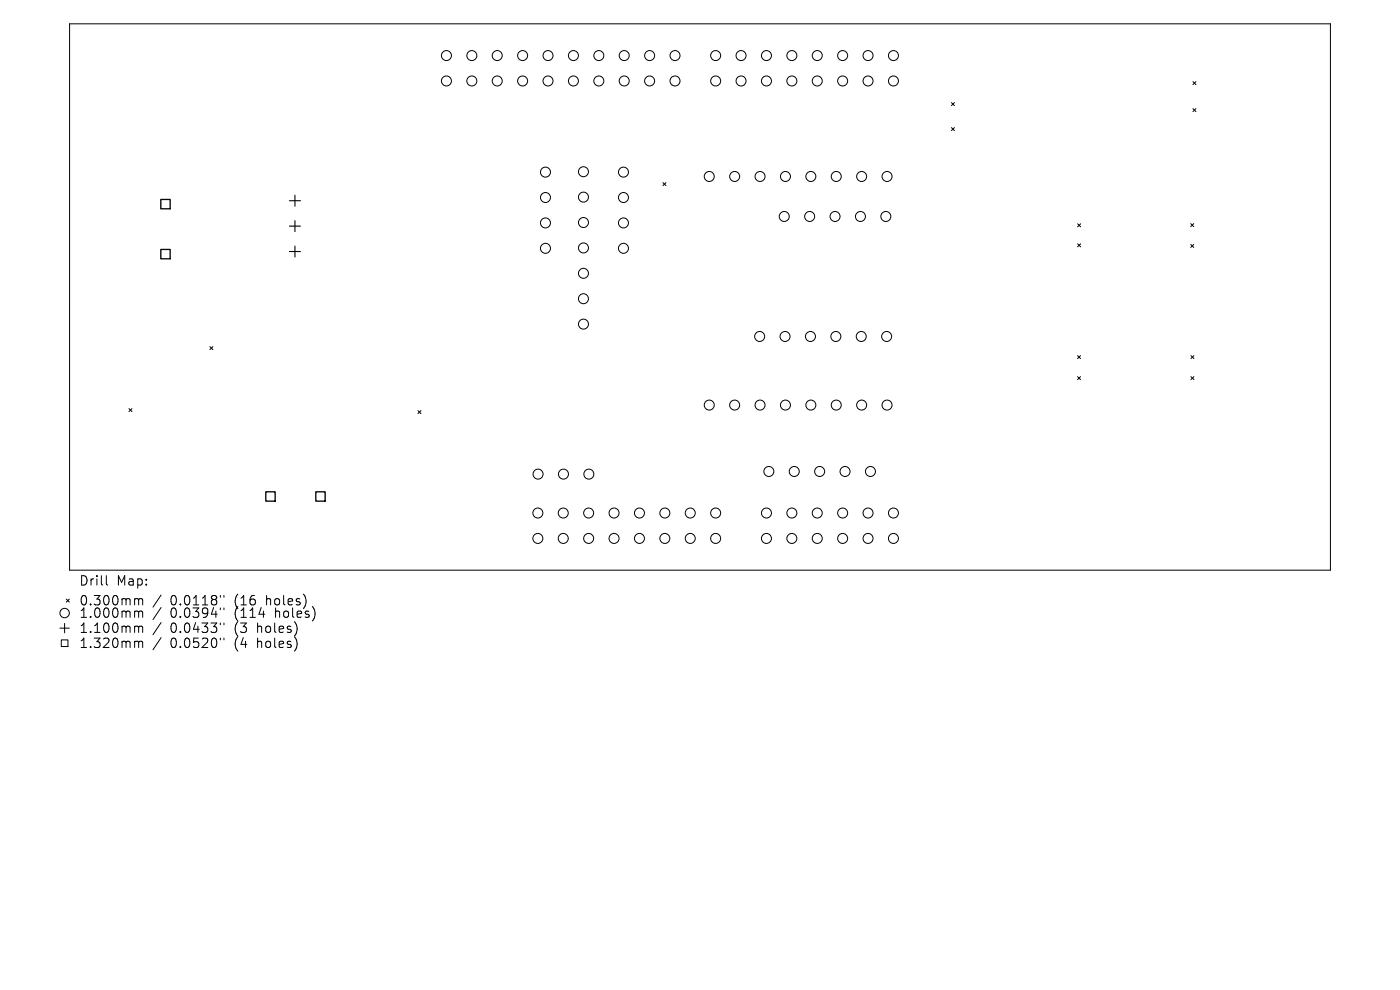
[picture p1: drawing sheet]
<svg xmlns="http://www.w3.org/2000/svg" width="297mm" height="210mm" viewBox="0 0 297 210" stroke-linecap="round" stroke-linejoin="round" font-family="sans-serif">
<defs><g id="words">
<g font-size="2.8">
<text x="16.7" y="124.5">Drill</text>
<text x="24.7" y="124.5">Map:</text>
<text x="16.7" y="128.7">0.300mm</text>
<text x="16.7" y="131.3">1.000mm</text>
<text x="36.2" y="128.7">0.0118&quot;</text>
<text x="36.2" y="131.3">0.0394&quot;</text>
<text x="49.9" y="128.7">(16</text>
<text x="49.9" y="131.3">(114</text>
<text x="56.7" y="128.7">holes)</text>
<text x="58.7" y="131.3">holes)</text>
<text x="16.7" y="134.5">1.100mm</text>
<text x="16.7" y="137.7">1.320mm</text>
<text x="36.2" y="134.5">0.0433&quot;</text>
<text x="36.2" y="137.7">0.0520&quot;</text>
<text x="49.9" y="134.5">(3</text>
<text x="49.9" y="137.7">(4</text>
<text x="54.8" y="134.5">holes)</text>
<text x="54.8" y="137.7">holes)</text>
</g>
</g></defs>
<g fill="none" stroke="#000" stroke-width=".21">
<path d="M14.8 5.1h267.4v115.9h-267.4zM253.1 17.3l.6 .7M253.7 17.3l-.6 .7M140.6 38.7l.7 .7M141.3 38.7l-.7 .7M201.8 21.8l.7 .6M201.8 27.1l.7 .6M202.5 21.8l-.7 .6M202.5 27.1l-.7 .6M253.1 23l.6 .7M253.7 23l-.6 .7M228.6 47.5l.7 .6"/>
<path d="M228.6 51.7l.7 .7M229.3 47.5l-.7 .6M229.3 51.7l-.7 .7M252.6 47.4l.6 .7M252.6 51.8l.6 .7M253.2 47.4l-.6 .7M253.2 51.8l-.6 .7M44.5 73.5l.7 .7M45.2 73.5l-.7 .7M228.6 75.4l.6 .7M228.6 79.9l.6 .6M229.2 75.4l-.6 .7"/>
<path d="M229.2 79.9l-.6 .6M252.6 75.4l.7 .7M252.6 79.9l.7 .6M253.3 75.4l-.7 .7M253.3 79.9l-.7 .6M27.4 86.7l.6 .6M28 86.7l-.6 .6M88.7 87.1l.6 .6M89.3 87.1l-.6 .6M12.7 133.2h2M13 135.7h1.4v1.5h-1.4zM13.7 132.2v2"/>
<path d="M14.1 127.1l.6 .6M14.7 127.1l-.6 .6M22.6 122.1v1.7l.2 .3M28.8 127l.5 .1 .1 .2M28.8 129.6h.3l.3 .3M28.8 132.8h.3l.3 .3M28.8 136l.5 .1 .1 .2M29.4 127.3l.3-.3 .5 .1 .1 1.2M29.4 127.3v1M29.4 129.9v1.1M29.4 133.1v1.1M29.4 136.3v1.1"/>
<path d="M29.4 129.9l.3-.3 .5 .1 .1 1.3M29.4 133.1l.3-.3 .5 .1 .1 1.3M29.4 136.3l.3-.3 .5 .1 .1 1.3M34.2 126.2l-1.7 2.6M34.2 128.9l-1.7 2.5M34.2 132.1l-1.7 2.5M34.2 135.3l-1.7 2.5M46.7 126.3v.4M46.7 129v.3M46.7 132.2v.3M46.7 135.4v.3M47.5 126.3v.4"/>
<path d="M47.5 129v.3M47.5 132.2v.3M47.5 135.4v.3"/>
<circle cx="94.7" cy="17.2" r="1.06"/>
<circle cx="94.7" cy="11.8" r="1.06"/>
<circle cx="100.1" cy="17.2" r="1.06"/>
<circle cx="100.1" cy="11.8" r="1.06"/>
<circle cx="105.5" cy="17.2" r="1.06"/>
<circle cx="105.5" cy="11.8" r="1.06"/>
<circle cx="110.9" cy="17.2" r="1.06"/>
<circle cx="110.9" cy="11.8" r="1.06"/>
<circle cx="116.3" cy="17.2" r="1.06"/>
<circle cx="116.3" cy="11.8" r="1.06"/>
<circle cx="121.6" cy="17.2" r="1.06"/>
<circle cx="121.6" cy="11.8" r="1.06"/>
<circle cx="127" cy="17.2" r="1.06"/>
<circle cx="127" cy="11.8" r="1.06"/>
<circle cx="132.4" cy="17.2" r="1.06"/>
<circle cx="132.4" cy="11.8" r="1.06"/>
<circle cx="137.8" cy="17.2" r="1.06"/>
<circle cx="137.8" cy="11.8" r="1.06"/>
<circle cx="143.2" cy="17.2" r="1.06"/>
<circle cx="143.2" cy="11.8" r="1.06"/>
<circle cx="151.8" cy="17.2" r="1.06"/>
<circle cx="151.8" cy="11.8" r="1.06"/>
<circle cx="157.2" cy="17.2" r="1.06"/>
<circle cx="157.2" cy="11.8" r="1.06"/>
<circle cx="162.6" cy="17.2" r="1.06"/>
<circle cx="162.6" cy="11.8" r="1.06"/>
<circle cx="168" cy="17.2" r="1.06"/>
<circle cx="168" cy="11.8" r="1.06"/>
<circle cx="173.4" cy="17.2" r="1.06"/>
<circle cx="173.4" cy="11.8" r="1.06"/>
<circle cx="178.8" cy="17.2" r="1.06"/>
<circle cx="178.8" cy="11.8" r="1.06"/>
<circle cx="184.2" cy="17.2" r="1.06"/>
<circle cx="184.2" cy="11.8" r="1.06"/>
<circle cx="189.5" cy="17.2" r="1.06"/>
<circle cx="189.5" cy="11.8" r="1.06"/>
<circle cx="115.7" cy="36.5" r="1.06"/>
<circle cx="123.8" cy="36.4" r="1.06"/>
<circle cx="132.3" cy="36.5" r="1.06"/>
<circle cx="150.5" cy="37.4" r="1.06"/>
<circle cx="155.9" cy="37.4" r="1.06"/>
<circle cx="161.2" cy="37.4" r="1.06"/>
<circle cx="166.6" cy="37.4" r="1.06"/>
<circle cx="172" cy="37.4" r="1.06"/>
<circle cx="177.4" cy="37.4" r="1.06"/>
<circle cx="182.8" cy="37.4" r="1.06"/>
<circle cx="188.2" cy="37.4" r="1.06"/>
<circle cx="115.7" cy="52.7" r="1.06"/>
<circle cx="115.7" cy="41.9" r="1.06"/>
<circle cx="115.7" cy="47.3" r="1.06"/>
<circle cx="123.8" cy="58" r="1.06"/>
<circle cx="123.8" cy="41.8" r="1.06"/>
<circle cx="123.8" cy="52.6" r="1.06"/>
<circle cx="123.8" cy="47.2" r="1.06"/>
<circle cx="132.3" cy="52.7" r="1.06"/>
<circle cx="132.3" cy="41.9" r="1.06"/>
<circle cx="132.3" cy="47.3" r="1.06"/>
<circle cx="166.4" cy="45.9" r="1.06"/>
<circle cx="171.8" cy="45.9" r="1.06"/>
<circle cx="177.2" cy="45.9" r="1.06"/>
<circle cx="182.5" cy="45.9" r="1.06"/>
<circle cx="187.9" cy="45.9" r="1.06"/>
<circle cx="123.8" cy="63.4" r="1.06"/>
<circle cx="123.8" cy="68.8" r="1.06"/>
<circle cx="161.2" cy="71.4" r="1.06"/>
<circle cx="166.5" cy="71.4" r="1.06"/>
<circle cx="171.9" cy="71.4" r="1.06"/>
<circle cx="177.3" cy="71.4" r="1.06"/>
<circle cx="182.7" cy="71.4" r="1.06"/>
<circle cx="188.1" cy="71.4" r="1.06"/>
<circle cx="150.5" cy="85.9" r="1.06"/>
<circle cx="155.9" cy="85.9" r="1.06"/>
<circle cx="161.2" cy="85.9" r="1.06"/>
<circle cx="166.6" cy="85.9" r="1.06"/>
<circle cx="172" cy="85.9" r="1.06"/>
<circle cx="177.4" cy="85.9" r="1.06"/>
<circle cx="182.8" cy="85.9" r="1.06"/>
<circle cx="188.2" cy="85.9" r="1.06"/>
<circle cx="114.1" cy="108.8" r="1.06"/>
<circle cx="114.1" cy="114.2" r="1.06"/>
<circle cx="114.1" cy="100.6" r="1.06"/>
<circle cx="119.5" cy="108.8" r="1.06"/>
<circle cx="119.5" cy="114.2" r="1.06"/>
<circle cx="119.5" cy="100.6" r="1.06"/>
<circle cx="124.9" cy="108.8" r="1.06"/>
<circle cx="124.9" cy="114.2" r="1.06"/>
<circle cx="124.9" cy="100.6" r="1.06"/>
<circle cx="130.3" cy="108.8" r="1.06"/>
<circle cx="130.3" cy="114.2" r="1.06"/>
<circle cx="135.7" cy="108.8" r="1.06"/>
<circle cx="135.7" cy="114.2" r="1.06"/>
<circle cx="141" cy="108.8" r="1.06"/>
<circle cx="141" cy="114.2" r="1.06"/>
<circle cx="146.4" cy="108.8" r="1.06"/>
<circle cx="146.4" cy="114.2" r="1.06"/>
<circle cx="151.8" cy="108.8" r="1.06"/>
<circle cx="151.8" cy="114.2" r="1.06"/>
<circle cx="162.6" cy="108.8" r="1.06"/>
<circle cx="162.6" cy="114.2" r="1.06"/>
<circle cx="163.1" cy="100" r="1.06"/>
<circle cx="168" cy="108.8" r="1.06"/>
<circle cx="168" cy="114.2" r="1.06"/>
<circle cx="168.5" cy="100" r="1.06"/>
<circle cx="173.4" cy="108.8" r="1.06"/>
<circle cx="173.4" cy="114.2" r="1.06"/>
<circle cx="173.9" cy="100" r="1.06"/>
<circle cx="178.8" cy="108.8" r="1.06"/>
<circle cx="178.8" cy="114.2" r="1.06"/>
<circle cx="179.3" cy="100" r="1.06"/>
<circle cx="184.2" cy="108.8" r="1.06"/>
<circle cx="184.2" cy="114.2" r="1.06"/>
<circle cx="184.7" cy="100" r="1.06"/>
<circle cx="189.5" cy="108.8" r="1.06"/>
<circle cx="189.5" cy="114.2" r="1.06"/>
<circle cx="13.7" cy="130" r="1"/>
</g>
<path d="M61.4 42.6h2.3M61.4 48h2.3M61.4 53.4h2.3M62.6 41.4v2.3M62.6 46.8v2.3M62.6 52.2v2.3" fill="none" stroke="#000" stroke-width=".23"/>
<path d="M34.1 42.3h2v2h-2zM34.1 52.9h2v2h-2zM56.4 104.3h2v2h-2zM67 104.3h2v2h-2z" fill="none" stroke="#000" stroke-width=".28"/>
<use href="#words"/>
</svg>
